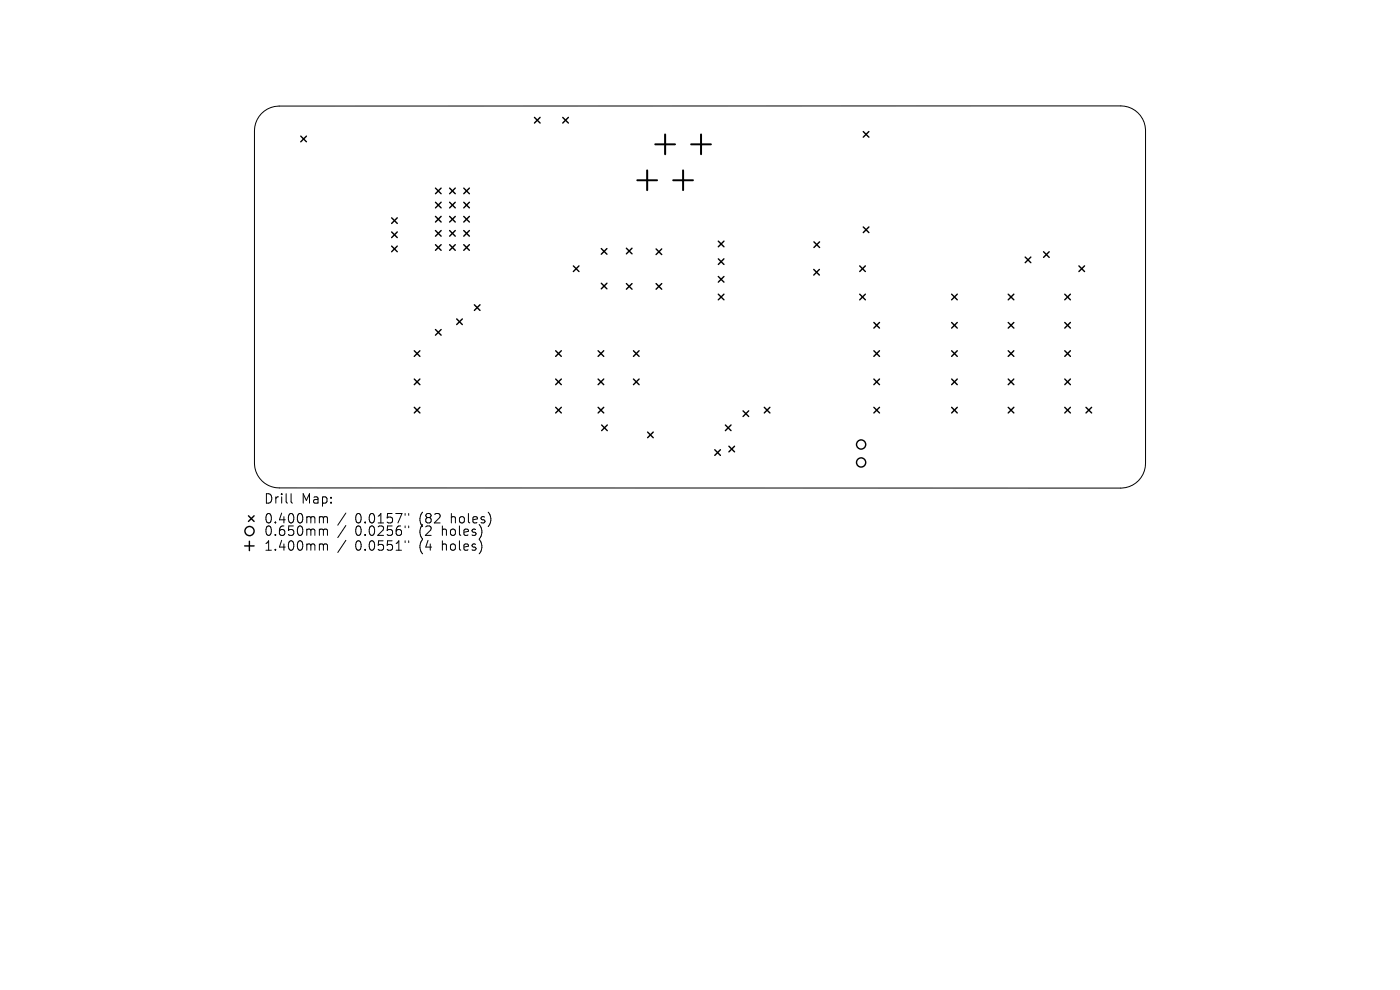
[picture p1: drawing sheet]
<svg xmlns="http://www.w3.org/2000/svg" width="297mm" height="210mm" viewBox="0 0 297 210" stroke-linecap="round" stroke-linejoin="round" font-family="sans-serif">
<defs><g id="words">
<g font-size="2.8">
<text x="55.9" y="107.1">Drill</text>
<text x="63.9" y="107.1">Map:</text>
<text x="55.9" y="111.3">0.400mm</text>
<text x="55.9" y="114">0.650mm</text>
<text x="75.4" y="111.3">0.0157&quot;</text>
<text x="75.4" y="114">0.0256&quot;</text>
<text x="89.1" y="111.3">(82</text>
<text x="89.1" y="114">(2</text>
<text x="94" y="114">holes)</text>
<text x="95.9" y="111.3">holes)</text>
<text x="55.9" y="117.1">1.400mm</text>
<text x="75.4" y="117.1">0.0551&quot;</text>
<text x="89.1" y="117.1">(4</text>
<text x="94" y="117.1">holes)</text>
</g>
</g></defs>
<g fill="none" stroke="#000" stroke-width=".21">
<path d="M55.4 24.1a5.3 5.3 0 0 1 3.8-1.6h178.6a5.2 5.2 0 0 1 5.2 5.2v70.6a5.2 5.2 0 0 1-5.2 5.2h-178.6a5.2 5.2 0 0 1-5.2-5.2v-70.5a5.2 5.2 0 0 1 1.4-3.7zM61.8 104.7v1.7l.2 .3M68 109.6h.3l.3 .3M68 112.2h.3l.3 .3M68 115.4h.3l.3 .3M68.6 109.9l.3-.3 .5 .1 .1 1.2M68.6 109.9v1M68.6 112.5v1.1M68.6 115.7v1M68.6 112.5l.3-.3 .5 .1 .1 1.3M68.6 115.7l.3-.3 .5 .1 .1 1.2M73.4 108.8l-1.7 2.6"/>
<path d="M73.4 111.5l-1.7 2.5M73.4 114.6l-1.7 2.6M85.9 108.9v.4M85.9 111.6v.4M85.9 114.7v.4M86.7 108.9v.4M86.7 111.6v.4M86.7 114.7v.4"/>
</g>
<g fill="none" stroke="#000" stroke-width=".3">
<path d="M63.8 28.9l1.2 1.2M65 28.9l-1.2 1.2M92.4 39.9l1.2 1.2M93.6 39.9l-1.2 1.2M95.4 39.9l1.2 1.2M96.6 39.9l-1.2 1.2M98.4 39.9l1.2 1.2M99.6 39.9l-1.2 1.2M113.4 24.9l1.2 1.2M114.6 24.9l-1.2 1.2M119.4 24.9l1.2 1.2M120.6 24.9l-1.2 1.2"/>
<path d="M183.1 27.9l1.2 1.2M184.3 27.9l-1.2 1.2M83.1 46.2l1.2 1.2M83.1 49.2l1.2 1.2M83.1 52.2l1.2 1.2M84.3 46.2l-1.2 1.2M84.3 49.2l-1.2 1.2M84.3 52.2l-1.2 1.2M92.4 42.9l1.2 1.2M92.4 45.9l1.2 1.2M92.4 48.9l1.2 1.2M92.4 51.9l1.2 1.2"/>
<path d="M93.6 42.9l-1.2 1.2M93.6 45.9l-1.2 1.2M93.6 48.9l-1.2 1.2M93.6 51.9l-1.2 1.2M95.4 42.9l1.2 1.2M95.4 45.9l1.2 1.2M95.4 48.9l1.2 1.2M95.4 51.9l1.2 1.2M96.6 42.9l-1.2 1.2M96.6 45.9l-1.2 1.2M96.6 48.9l-1.2 1.2M96.6 51.9l-1.2 1.2"/>
<path d="M98.4 45.9l1.2 1.2M98.4 48.9l1.2 1.2M98.4 51.9l1.2 1.2M98.4 42.9l1.2 1.2M99.6 42.9l-1.2 1.2M99.6 45.9l-1.2 1.2M99.6 48.9l-1.2 1.2M99.6 51.9l-1.2 1.2M121.6 56.4l1.2 1.2M122.8 56.4l-1.2 1.2M127.6 52.7l1.2 1.2M128.8 52.7l-1.2 1.2"/>
<path d="M132.9 52.7l1.2 1.2M134.1 52.7l-1.2 1.2M139.2 52.8l1.2 1.2M140.4 52.8l-1.2 1.2M152.4 51.2l1.2 1.2M152.4 54.9l1.2 1.2M152.4 58.7l1.2 1.2M153.6 54.9l-1.2 1.2M153.6 51.2l-1.2 1.2M153.6 58.7l-1.2 1.2M172.6 57.2l1.2 1.2M172.7 51.3l1.2 1.2"/>
<path d="M173.8 57.2l-1.2 1.2M173.9 51.3l-1.2 1.2M182.4 56.4l1.2 1.2M183.1 48.1l1.2 1.2M183.6 56.4l-1.2 1.2M184.3 48.1l-1.2 1.2M217.5 54.5l1.2 1.2M218.7 54.5l-1.2 1.2M221.4 53.4l1.2 1.2M222.6 53.4l-1.2 1.2M228.9 56.4l1.2 1.2M230.1 56.4l-1.2 1.2"/>
<path d="M87.9 74.4l1.2 1.2M89.1 74.4l-1.2 1.2M92.4 69.9l1.2 1.2M93.6 69.9l-1.2 1.2M96.9 67.7l1.2 1.2M98.1 67.7l-1.2 1.2M100.6 64.7l1.2 1.2M101.8 64.7l-1.2 1.2M117.9 74.4l1.2 1.2M119.1 74.4l-1.2 1.2M126.9 74.4l1.2 1.2M127.6 60.1l1.2 1.2"/>
<path d="M128.1 74.4l-1.2 1.2M128.8 60.1l-1.2 1.2M132.9 60.2l1.2 1.2M134.1 60.2l-1.2 1.2M134.4 74.4l1.2 1.2M135.6 74.4l-1.2 1.2M139.2 60.2l1.2 1.2M140.4 60.2l-1.2 1.2M152.4 62.4l1.2 1.2M153.6 62.4l-1.2 1.2M182.4 62.4l1.2 1.2M183.6 62.4l-1.2 1.2"/>
<path d="M185.4 68.4l1.2 1.2M185.4 74.4l1.2 1.2M186.6 68.4l-1.2 1.2M186.6 74.4l-1.2 1.2M201.9 62.4l1.2 1.2M201.9 68.4l1.2 1.2M201.9 74.4l1.2 1.2M203.1 62.4l-1.2 1.2M203.1 68.4l-1.2 1.2M203.1 74.4l-1.2 1.2M213.9 62.4l1.2 1.2M213.9 68.4l1.2 1.2"/>
<path d="M213.9 74.4l1.2 1.2M215.1 62.4l-1.2 1.2M215.1 68.4l-1.2 1.2M215.1 74.4l-1.2 1.2M225.9 74.4l1.2 1.2M225.9 62.4l1.2 1.2M225.9 68.4l1.2 1.2M227.1 62.4l-1.2 1.2M227.1 68.4l-1.2 1.2M227.1 74.4l-1.2 1.2M87.9 80.4l1.2 1.2M87.9 86.4l1.2 1.2"/>
<path d="M89.1 80.4l-1.2 1.2M89.1 86.4l-1.2 1.2M117.9 80.4l1.2 1.2M117.9 86.4l1.2 1.2M119.1 80.4l-1.2 1.2M119.1 86.4l-1.2 1.2M126.9 80.4l1.2 1.2M126.9 86.4l1.2 1.2M127.6 90.2l1.2 1.2M128.1 80.4l-1.2 1.2M128.1 86.4l-1.2 1.2M128.8 90.2l-1.2 1.2"/>
<path d="M134.4 80.4l1.2 1.2M135.6 80.4l-1.2 1.2M137.4 91.7l1.2 1.2M138.6 91.7l-1.2 1.2M151.6 95.4l1.2 1.2M152.8 95.4l-1.2 1.2M153.9 90.2l1.2 1.2M154.6 94.7l1.2 1.2M155.1 90.2l-1.2 1.2M155.8 94.7l-1.2 1.2M157.6 87.2l1.2 1.2M158.8 87.2l-1.2 1.2"/>
<path d="M162.1 86.4l1.2 1.2M163.3 86.4l-1.2 1.2M185.4 80.4l1.2 1.2M185.4 86.4l1.2 1.2M186.6 80.4l-1.2 1.2M186.6 86.4l-1.2 1.2M201.9 80.4l1.2 1.2M201.9 86.4l1.2 1.2M203.1 80.4l-1.2 1.2M203.1 86.4l-1.2 1.2M213.9 86.4l1.2 1.2M213.9 80.4l1.2 1.2"/>
<path d="M215.1 80.4l-1.2 1.2M215.1 86.4l-1.2 1.2M225.9 80.4l1.2 1.2M225.9 86.4l1.2 1.2M227.1 80.4l-1.2 1.2M227.1 86.4l-1.2 1.2M230.4 86.4l1.2 1.2M231.6 86.4l-1.2 1.2M51.9 115.8h2M52.7 109.4l1.2 1.2M52.9 114.8v2M53.9 109.4l-1.2 1.2"/>
<circle cx="182.7" cy="98.1" r=".97"/>
<circle cx="182.7" cy="94.3" r=".97"/>
<circle cx="52.9" cy="112.7" r=".97"/>
</g>
<path d="M135.2 38.2h4.2M137.3 36.1v4.2M139 30.6h4.2M141.1 28.5v4.2M142.8 38.2h4.2M144.9 36.1v4.2M146.6 30.6h4.2M148.7 28.5v4.2" fill="none" stroke="#000" stroke-width=".42"/>
<use href="#words"/>
</svg>
